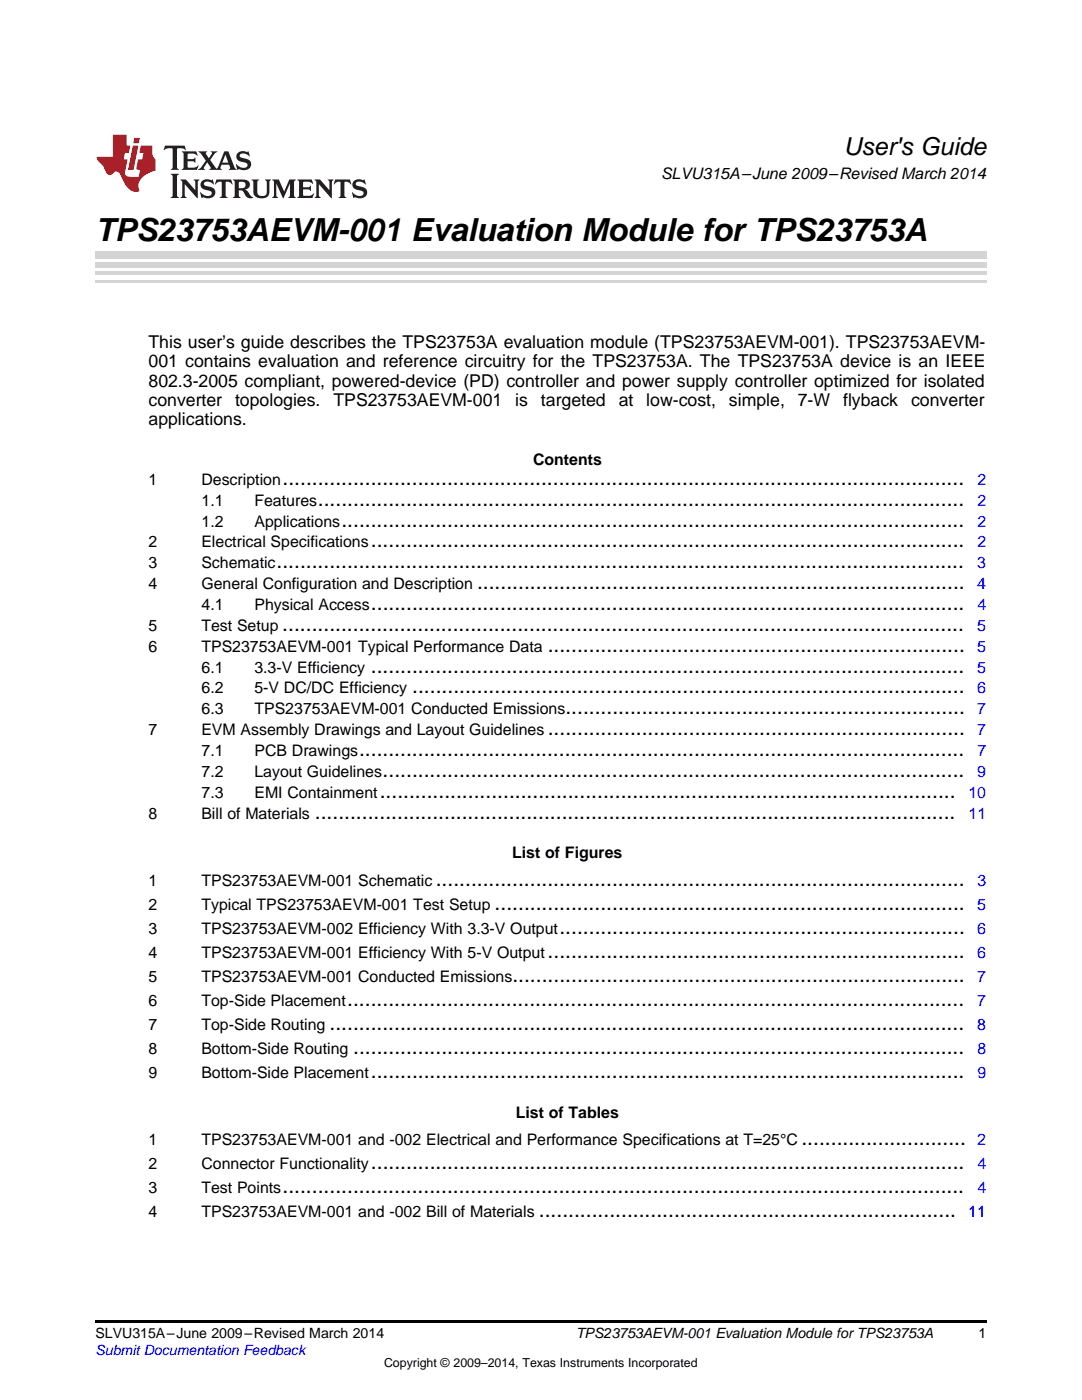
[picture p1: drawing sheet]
<svg xmlns="http://www.w3.org/2000/svg" width="216mm" height="279mm" viewBox="0 0 216 279" stroke-linecap="round" stroke-linejoin="round" font-family="sans-serif">
<defs><g id="words">
<text font-size="6.3" x="19" y="48">TPS23753AEVM-001 Evaluation Module for TPS23753A</text>
<text font-size="4.9" x="168.3" y="30.9">User's Guide</text>
<g font-size="4.2">
<text x="56.4" y="96.8">....................................................................................................................</text>
<text x="63.4" y="100.9">..............................................................................................................</text>
<text x="68.1" y="105.1">..........................................................................................................</text>
<text x="55.2" y="113.4">.....................................................................................................................</text>
<text x="74" y="109.3">.....................................................................................................</text>
<text x="95.2" y="117.6">...................................................................................</text>
<text x="56.3" y="125.9">....................................................................................................................</text>
<text x="74" y="121.7">.....................................................................................................</text>
<text x="109.3" y="130.1">.......................................................................</text>
<text x="74" y="134.2">.....................................................................................................</text>
<text x="82.3" y="138.4">..............................................................................................</text>
<text x="112.8" y="142.6">....................................................................</text>
<text x="109.3" y="146.7">.......................................................................</text>
<text x="71.6" y="150.9">.......................................................................................................</text>
<text x="76.3" y="155">...................................................................................................</text>
<text x="75.8" y="159.2">..................................................................................................</text>
<text x="62.8" y="163.4">.............................................................................................................</text>
<text x="87" y="176.8">..........................................................................................</text>
<text x="98.7" y="181.6">................................................................................</text>
<text x="109.3" y="191.2">.......................................................................</text>
<text x="111.6" y="186.4">.....................................................................</text>
<text x="102.2" y="196">.............................................................................</text>
<text x="69.3" y="200.8">.........................................................................................................</text>
<text x="65.8" y="205.6">............................................................................................................</text>
<text x="70.5" y="210.4">........................................................................................................</text>
<text x="74" y="215.2">.....................................................................................................</text>
<text x="74" y="233.4">.....................................................................................................</text>
<text x="159.9" y="228.6">............................</text>
<text x="56.4" y="238.2">....................................................................................................................</text>
<text x="107.5" y="243">.......................................................................</text>
</g>
<g font-size="3.5">
<text x="29.6" y="69.4">This user’s guide describes the TPS23753A evaluation module (TPS23753AEVM-001). TPS23753AEVM-</text>
<text x="29.6" y="73.3">001 contains evaluation and reference circuitry for the TPS23753A. The TPS23753A device is an IEEE</text>
<text x="29.6" y="77.2">802.3-2005 compliant, powered-device (PD) controller and power supply controller optimized for isolated</text>
<text x="29.6" y="81">converter</text>
<text x="46.9" y="81">topologies.</text>
<text x="66.5" y="81">TPS23753AEVM-001</text>
<text x="102.8" y="81">is</text>
<text x="107.9" y="81">targeted</text>
<text x="123.5" y="81">at</text>
<text x="129" y="81">low-cost,</text>
<text x="145.5" y="81">simple,</text>
<text x="159.2" y="81">7-W</text>
<text x="168.2" y="81">flyback</text>
<text x="181.8" y="81">converter</text>
<text x="29.6" y="84.9">applications.</text>
</g>
<g font-size="3.2">
<text x="131.9" y="35.7">SLVU315A–June 2009–Revised March 2014</text>
<text x="106.4" y="92.7">Contents</text>
<text x="29.6" y="96.8">1</text>
<text x="40.2" y="96.8">Description</text>
<text x="40.2" y="100.9">1.1</text>
<text x="50.8" y="100.9">Features</text>
<text x="40.2" y="105.1">1.2</text>
<text x="50.8" y="105.1">Applications</text>
<text x="29.6" y="109.3">2</text>
<text x="29.6" y="113.4">3</text>
<text x="40.2" y="109.3">Electrical Specifications</text>
<text x="40.2" y="113.4">Schematic</text>
<text x="29.6" y="117.6">4</text>
<text x="40.2" y="117.6">General Configuration and Description</text>
<text x="29.6" y="125.9">5</text>
<text x="40.2" y="125.9">Test Setup</text>
<text x="40.2" y="121.7">4.1</text>
<text x="50.8" y="121.7">Physical Access</text>
<text x="29.6" y="130.1">6</text>
<text x="40.2" y="130.1">TPS23753AEVM-001 Typical Performance Data</text>
<text x="40.2" y="134.2">6.1</text>
<text x="50.8" y="134.2">3.3-V Efficiency</text>
<text x="40.2" y="138.4">6.2</text>
<text x="40.2" y="142.6">6.3</text>
<text x="50.8" y="138.4">5-V DC/DC Efficiency</text>
<text x="50.8" y="142.6">TPS23753AEVM-001 Conducted Emissions</text>
<text x="29.6" y="146.7">7</text>
<text x="40.2" y="146.7">EVM Assembly Drawings and Layout Guidelines</text>
<text x="40.2" y="150.9">7.1</text>
<text x="40.2" y="155">7.2</text>
<text x="50.8" y="150.9">PCB Drawings</text>
<text x="50.8" y="155">Layout Guidelines</text>
<text x="40.2" y="159.2">7.3</text>
<text x="50.8" y="159.2">EMI Containment</text>
<text x="29.6" y="163.4">8</text>
<text x="40.2" y="163.4">Bill of Materials</text>
<text x="102.2" y="171.2">List of Figures</text>
<text x="29.6" y="176.8">1</text>
<text x="40.2" y="176.8">TPS23753AEVM-001 Schematic</text>
<text x="29.6" y="181.6">2</text>
<text x="40.2" y="181.6">Typical TPS23753AEVM-001 Test Setup</text>
<text x="29.6" y="186.4">3</text>
<text x="29.6" y="191.2">4</text>
<text x="40.2" y="186.4">TPS23753AEVM-002 Efficiency With 3.3-V Output</text>
<text x="40.2" y="191.2">TPS23753AEVM-001 Efficiency With 5-V Output</text>
<text x="29.6" y="196">5</text>
<text x="40.2" y="196">TPS23753AEVM-001 Conducted Emissions</text>
<text x="29.6" y="200.8">6</text>
<text x="40.2" y="200.8">Top-Side Placement</text>
<text x="29.6" y="205.6">7</text>
<text x="40.2" y="205.6">Top-Side Routing</text>
<text x="29.6" y="210.4">8</text>
<text x="29.6" y="215.2">9</text>
<text x="40.2" y="210.4">Bottom-Side Routing</text>
<text x="40.2" y="215.2">Bottom-Side Placement</text>
<text x="102.9" y="223">List of Tables</text>
<text x="29.6" y="228.6">1</text>
<text x="29.6" y="233.4">2</text>
<text x="40.2" y="228.6">TPS23753AEVM-001 and -002 Electrical and Performance Specifications at T=25°C</text>
<text x="40.2" y="233.4">Connector Functionality</text>
<text x="29.6" y="238.2">3</text>
<text x="40.2" y="238.2">Test Points</text>
<text x="29.6" y="243">4</text>
<text x="40.2" y="243">TPS23753AEVM-001 and -002 Bill of Materials</text>
</g>
<g font-size="3.2" fill="#00f">
<text x="195" y="96.8">2</text>
<text x="195" y="100.9">2</text>
<text x="195" y="105.1">2</text>
<text x="195" y="113.4">3</text>
<text x="195" y="109.3">2</text>
<text x="195" y="117.6">4</text>
<text x="195" y="125.9">5</text>
<text x="195" y="121.7">4</text>
<text x="195" y="130.1">5</text>
<text x="195" y="134.2">5</text>
<text x="195" y="142.6">7</text>
<text x="195" y="138.4">6</text>
<text x="195" y="146.7">7</text>
<text x="195" y="155">9</text>
<text x="195" y="150.9">7</text>
<text x="193.2" y="159.2">10</text>
<text x="193.3" y="163.4">11</text>
<text x="195" y="176.8">3</text>
<text x="195" y="181.6">5</text>
<text x="195" y="186.4">6</text>
<text x="195" y="191.2">6</text>
<text x="195" y="196">7</text>
<text x="195" y="200.8">7</text>
<text x="195" y="205.6">8</text>
<text x="195" y="215.2">9</text>
<text x="195" y="210.4">8</text>
<text x="195" y="228.6">2</text>
<text x="195" y="233.4">4</text>
<text x="195" y="238.2">4</text>
<text x="193.2" y="243">11</text>
</g>
<g font-size="2.8">
<text x="19" y="267.1">SLVU315A–June 2009–Revised March 2014</text>
<text x="114.9" y="267.1">TPS23753AEVM-001 Evaluation Module for TPS23753A</text>
<text x="195.3" y="267">1</text>
</g>
<text font-size="2.8" fill="#00f" x="19" y="270.4">Submit Documentation Feedback</text>
<text font-size="2.5" x="76.6" y="272.7">Copyright © 2009–2014, Texas Instruments Incorporated</text>
</g></defs>
<path d="M19 263.5h177.8v.6h-177.8z" fill="#000"/>
<path d="M19 56.1h177.8" fill="none" stroke="#d4d4d4" stroke-width=".42"/>
<g fill="#d4d4d4">
<path d="M19 54.2h177.8v.7h-177.8z"/>
<path d="M19 52.4h177.8v1h-177.8z"/>
<path d="M19 50.3h177.8v1.4h-177.8z"/>
</g>
<path d="M32.9 29.1l-.3 .9h.1a1.64 1.64 0 0 1 1.7-.3l.1 3.6-.4 .6h1.6l-.4-.6v-3.5v-.1l.4-.1a1.36 1.36 0 0 1 1.3 .4h.1l-.3-.9zM36.3 30.2l.3 .3v.3v2.5v.3l-.3 .3h3l.3-.9h-.1a1.87 1.87 0 0 1-2 .4l-.1-1.2h1.2l.4 .3v-1.1l-.4 .3-1.2 .1 .1-1.1 .2-.1a1.66 1.66 0 0 1 1.7 .5l.1-.1-.3-.8zM39.6 30.2l1.5 1.9-.9 1.2-.7 .6h1.4l-.3-.3 .7-1.2 .8 1.2-.3 .3h2.5l-.3-.3 .2-.7h1.5l.2 .6-.3 .4h1.6l-.4-.5-1.2-3.2h-.8l-1.2 2.9-.4 .6-1.3-1.8 .9-1.1 .6-.6h-1.4l.3 .3-.6 1.1-.6-1 .2-.4zM45 30.8l.6 1.7h-1.2zM47.4 30.6a1.04 1.04 0 0 0-.2 1.1 1.04 1.04 0 0 0 1 .6l1 .2a.5 .5 0 0 1 .2 .6 .5 .5 0 0 1-.5 .4 1.76 1.76 0 0 1-1.7-.8l-.1 .1 .3 1.1 .2-.1a2.54 2.54 0 0 0 2.2-.3 1.12 1.12 0 0 0 .2-1.2 1.12 1.12 0 0 0-1-.6l-1-.3a.4 .4 0 0 1-.2-.4 .4 .4 0 0 1 .4-.3 1.6 1.6 0 0 1 1.6 .5h.1l-.3-1-.3 .2-.2-.1a1.62 1.62 0 0 0-1.7 .3zM34.1 34.7l.3 .3 .1 .3v3.6l-.1 .3-.3 .3h1.6l-.3-.3-.1-.3v-3.6l.1-.3 .3-.3zM36 35.8l.4 .6v2.5l-.1 .3-.3 .3h1.2l-.3-.6v-2.1l2.6 2.8v-3.2l.3-.6h-1.2l.3 .4 .1 1.7-1.9-2.1zM40.3 36.2a1.04 1.04 0 0 0-.2 1.1 1.04 1.04 0 0 0 .9 .6l1 .3a.5 .5 0 0 1 .2 .5 .5 .5 0 0 1-.4 .4 1.76 1.76 0 0 1-1.8-.7h-.1l.3 1.1 .2-.1a2.55 2.55 0 0 0 2.3-.3 1.12 1.12 0 0 0 .2-1.2 1.12 1.12 0 0 0-1-.6l-1-.3a.41 .41 0 0 1-.2-.4 .41 .41 0 0 1 .4-.3 1.6 1.6 0 0 1 1.5 .5h.1l-.3-1-.2 .2-.2-.1a1.64 1.64 0 0 0-1.7 .3zM43.2 35.8l-.3 1h.1a.95 .95 0 0 1 1.2-.5v2.6v.3l-.4 .3h1.6l-.3-.3-.1-.3v-2.4l.3-.2a1.02 1.02 0 0 1 1 .5h.1l-.3-1zM46.5 35.8l.3 .4v.2v2.5v.3l-.3 .3h1.5l-.3-.3-.1-1.2a.9 .9 0 0 1 1.2 .8 1.07 1.07 0 0 0 1.7 .6 1.97 1.97 0 0 1-1.1-1.3l-.5-.3a.98 .98 0 0 0 1-1 .98 .98 0 0 0-1-.9zM47.7 36.3h.2a.81 .81 0 0 1 1.1 .6 .64 .64 0 0 1-.7 .7h-.7zM50.2 35.8l.3 .4 .1 .2v1.9a1.59 1.59 0 0 0 2.1 1.2 1.15 1.15 0 0 0 1.1-1.2v-2.1l.3-.4h-1.2l.3 .6v1.9a.97 .97 0 0 1-.7 .9 .97 .97 0 0 1-1.1-.6l-.1-2.2 .1-.2 .3-.4zM54.3 35.8l.3 .4 .1 .2v2.5l-.4 .6h1.2l-.4-.6v-2.3l1.4 3 1.4-3v2.3l-.4 .6h1.5l-.3-.3v-.3v-2.5v-.2l.3-.4h-1.3l-1 2.4-1.1-2.4zM59.3 35.8l.3 .4 .1 .2v2.5l-.1 .3-.3 .3h3l.4-.8-.1-.1a1.88 1.88 0 0 1-2.1 .4v-1.2h1.2l.3 .3v-1l-.3 .2-1.2 .1v-1l.3-.1a1.66 1.66 0 0 1 1.6 .4h.1l-.3-.9zM62.8 35.8l.3 .6v2.5v.3l-.3 .3h1.2l-.4-.6v-2.1l2.6 2.8v-3.2l.3-.6h-1.1l.3 .4v1.7l-1.8-2.1zM66.9 35.8l-.3 1h.1a.95 .95 0 0 1 1.2-.5v2.6v.3l-.4 .3h1.6l-.3-.3-.1-.3v-2.4l.3-.2a1.02 1.02 0 0 1 1 .5h.1l-.3-1zM70.6 36.2a1.04 1.04 0 0 0-.2 1.1 1.04 1.04 0 0 0 .9 .6l1 .3a.5 .5 0 0 1 .2 .5 .5 .5 0 0 1-.4 .4 1.75 1.75 0 0 1-1.8-.7h-.1l.3 1.1 .2-.1a2.56 2.56 0 0 0 2.3-.3 1.12 1.12 0 0 0 .2-1.2 1.12 1.12 0 0 0-1-.6l-1-.3a.4 .4 0 0 1-.2-.4 .4 .4 0 0 1 .4-.3 1.6 1.6 0 0 1 1.5 .5h.1l-.3-1-.2 .2-.2-.1a1.64 1.64 0 0 0-1.7 .3z" fill="#231f20"/>
<path d="M22.5 26.9v4.4h-3.2a2.57 2.57 0 0 0 1.2 1.7l.4 .8a1.22 1.22 0 0 0 1.3 1.1l.2-.2a.9 .9 0 0 1 1-.5 .9 .9 0 0 1 .7 .9l.5 1.1a2.58 2.58 0 0 0 3.3 1.9 2.35 2.35 0 0 1 .9-3.1l1.1-.6 1.1-.3v-2.3a1.45 1.45 0 0 1-.6-1.3v-1.5h-2.3l-.3 1.5h.8l-.2 1.3h-.9l-.3 1.6 .1 .4 .7 .1-.3 1.4h-1.1a1.52 1.52 0 0 1-1.7-.6l.6-2.9h-.8l.2-1.3h.8l.3-1.5h-.7v-2.1zM26.5 29l-1 4.9h1.2l.9-4.9zM26.8 27.5l-.2 1.1h1.1l.2-1.1z" fill="#ee1d23"/>
<use href="#words"/>
</svg>
